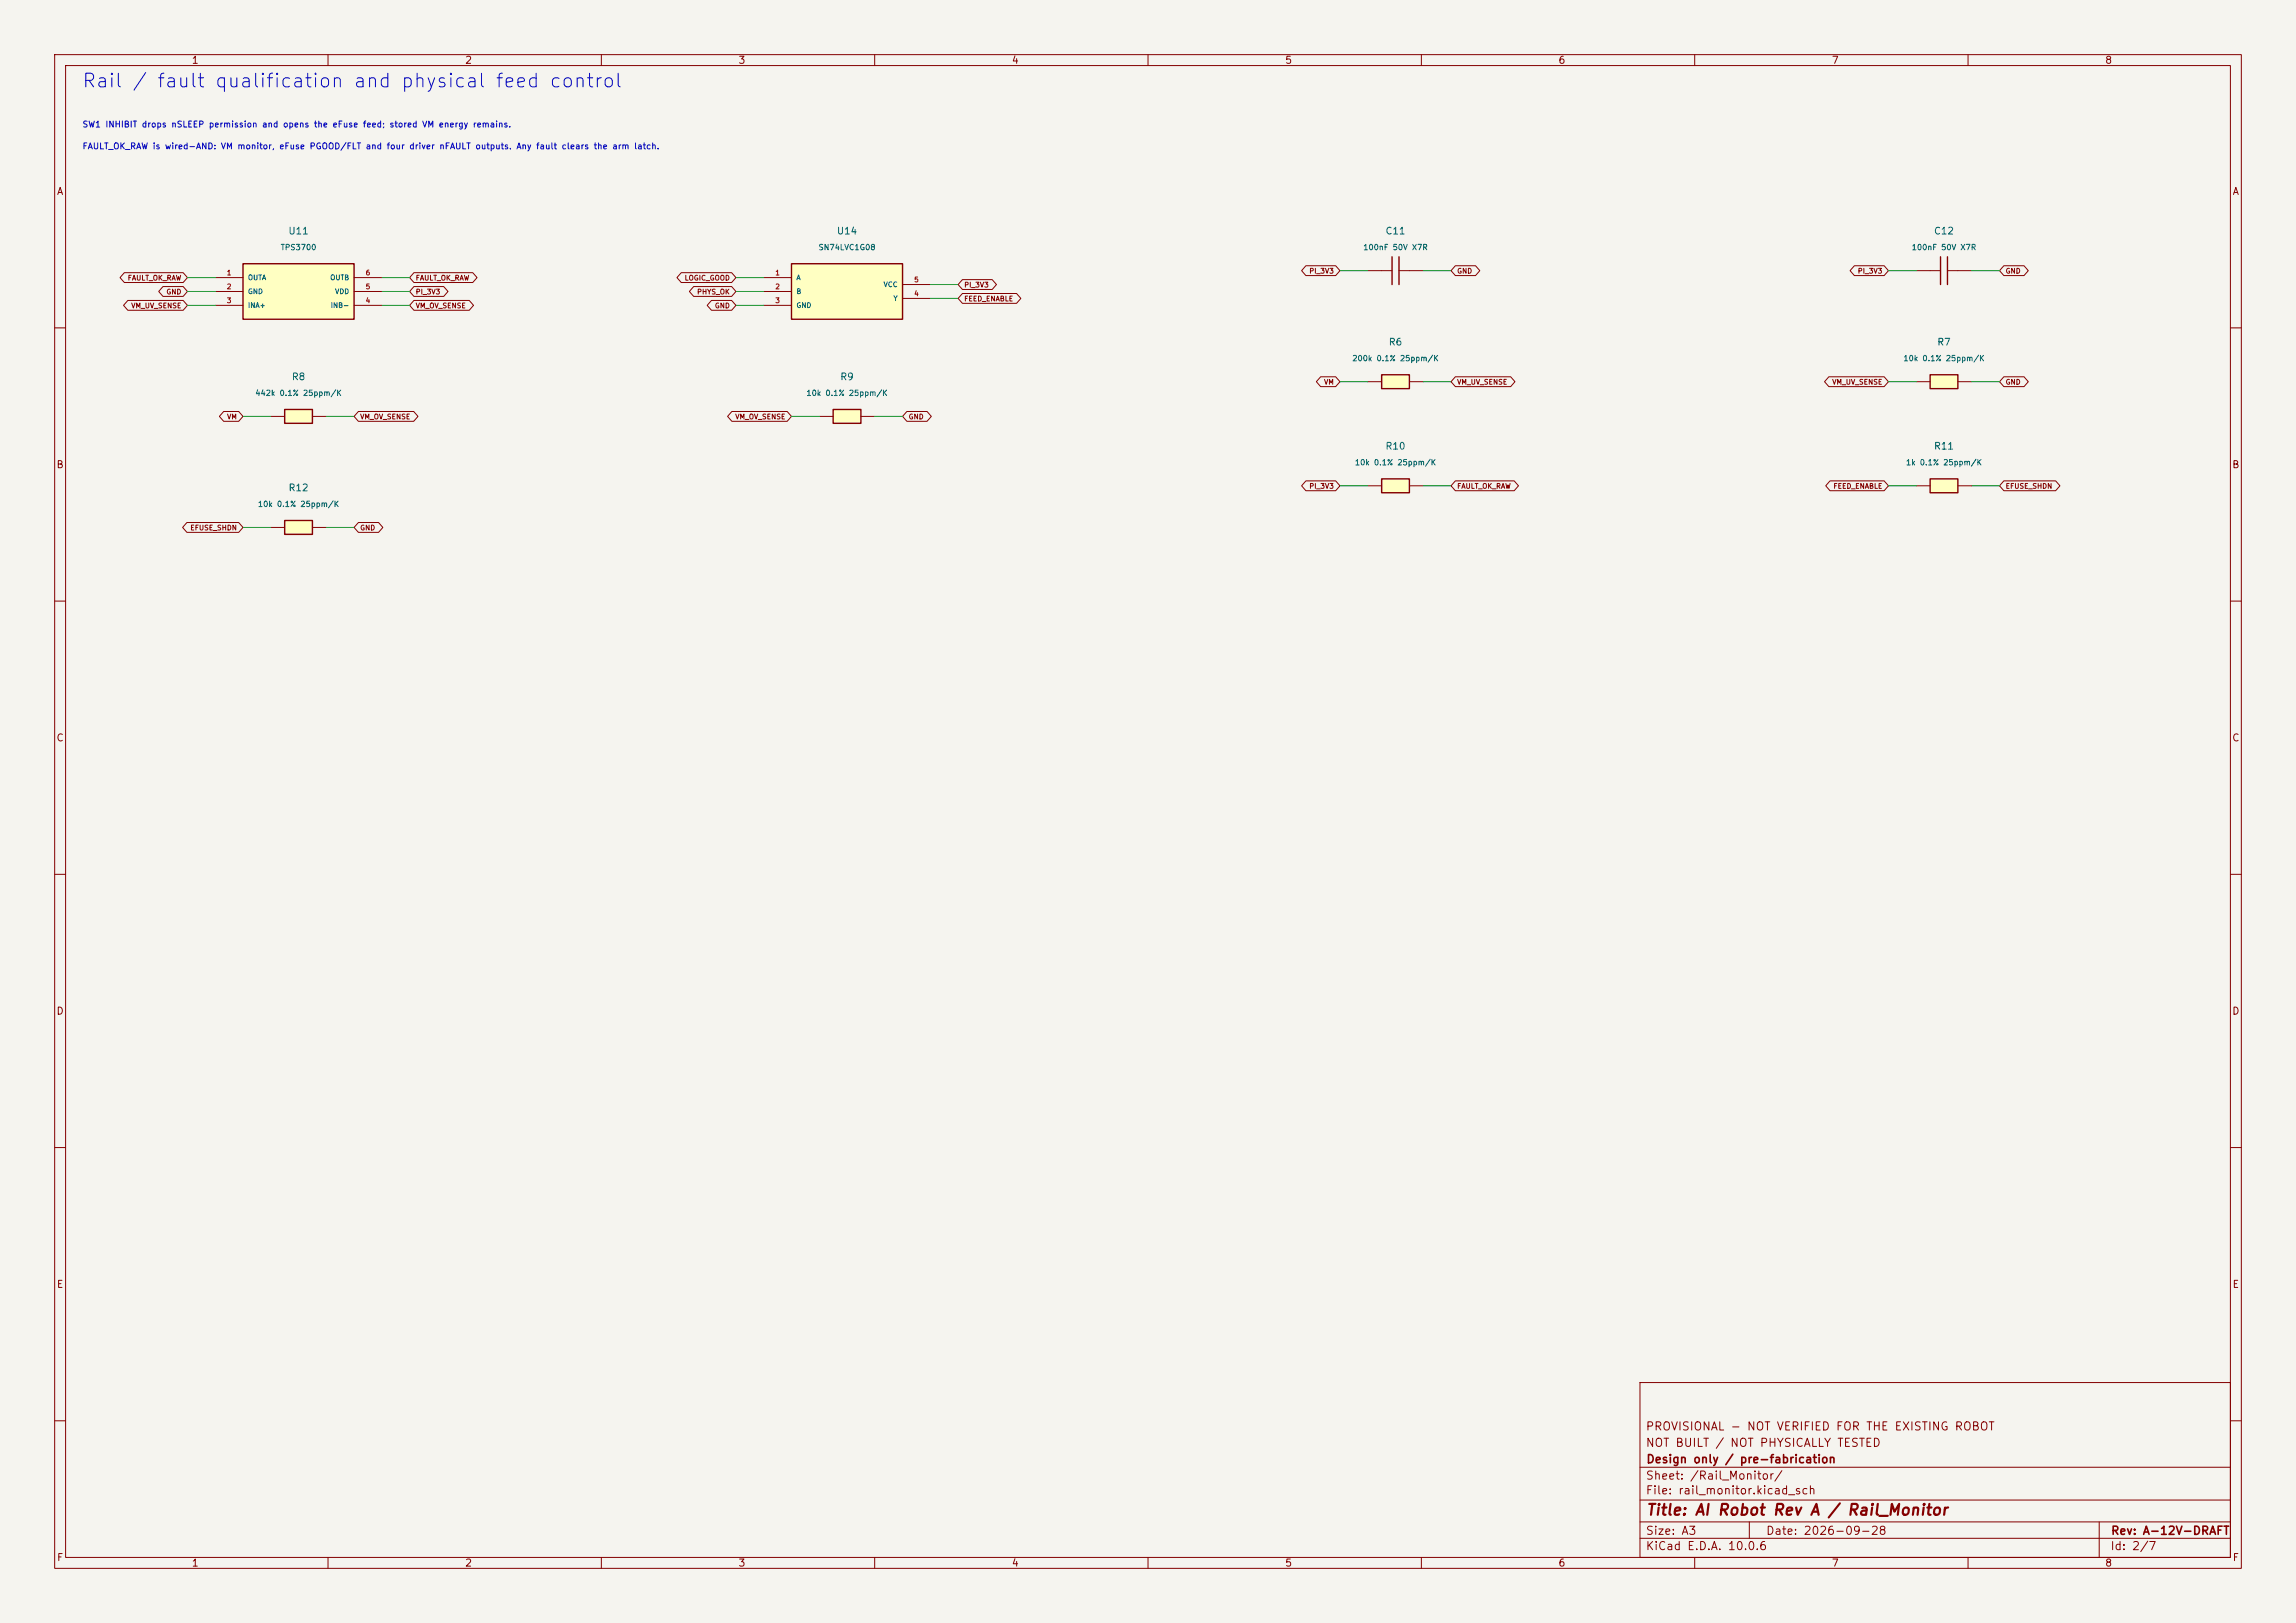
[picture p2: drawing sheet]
<svg xmlns="http://www.w3.org/2000/svg" width="420mm" height="297mm" viewBox="0 0 420 297" stroke-linecap="round" stroke-linejoin="round" font-family="sans-serif">
<defs><g id="words">
<text font-size="2.5" fill="#0000c2" x="14.9" y="16.7">Rail / fault qualification and physical feed control</text>
<text font-size="2" fill="#840000" x="301" y="277.8">Title: AI Robot Rev A / Rail_Monitor</text>
<g font-size="1.5" fill="#840000">
<text x="300.9" y="262.1">PROVISIONAL - NOT VERIFIED FOR THE EXISTING ROBOT</text>
<text x="300.9" y="265.1">NOT BUILT / NOT PHYSICALLY TESTED</text>
<text x="301" y="268.1">Design only / pre-fabrication</text>
<text x="300.9" y="273.8">File: rail_monitor.kicad_sch</text>
<text x="300.9" y="271.1">Sheet: /Rail_Monitor/</text>
<text x="300.9" y="281.2">Size: A3</text>
<text x="322.9" y="281.2">Date: 2026-09-28</text>
<text x="386" y="281.2">Rev: A-12V-DRAFT</text>
<text x="300.9" y="284">KiCad E.D.A. 10.0.6</text>
<text x="385.9" y="284">Id: 2/7</text>
</g>
<g font-size="1.3" fill="#840000">
<text x="35" y="12">1</text>
<text x="85" y="12">2</text>
<text x="135" y="12">3</text>
<text x="185" y="12">4</text>
<text x="235" y="12">5</text>
<text x="285" y="12">6</text>
<text x="335" y="12">7</text>
<text x="385" y="12">8</text>
<text x="10.3" y="36">A</text>
<text x="408.3" y="36">A</text>
<text x="10.2" y="86">B</text>
<text x="408.2" y="86">B</text>
<text x="10.2" y="136">C</text>
<text x="408.2" y="136">C</text>
<text x="10.2" y="186">D</text>
<text x="408.2" y="186">D</text>
<text x="10.3" y="236">E</text>
<text x="408.3" y="236">E</text>
<text x="10.3" y="286">F</text>
<text x="35" y="287">1</text>
<text x="85" y="287">2</text>
<text x="135" y="287">3</text>
<text x="185" y="287">4</text>
<text x="235" y="287">5</text>
<text x="285" y="287">6</text>
<text x="335" y="287">7</text>
<text x="385" y="287">8</text>
<text x="408.3" y="286">F</text>
</g>
<g font-size="1.3" fill="#006464">
<text x="52.6" y="43.2">U11</text>
<text x="153" y="43.2">U14</text>
<text x="253.3" y="43.2">C11</text>
<text x="353.7" y="43.2">C12</text>
<text x="253.9" y="63.5">R6</text>
<text x="354.3" y="63.5">R7</text>
<text x="53.3" y="69.9">R8</text>
<text x="153.6" y="69.9">R9</text>
<text x="253.3" y="82.6">R10</text>
<text x="353.7" y="82.6">R11</text>
<text x="52.7" y="90.2">R12</text>
</g>
<g font-size="1.1" fill="#0000c2">
<text x="15" y="23.6">SW1 INHIBIT drops nSLEEP permission and opens the eFuse feed; stored VM energy remains.</text>
<text x="15" y="27.6">FAULT_OK_RAW is wired-AND: VM monitor, eFuse PGOOD/FLT and four driver nFAULT outputs. Any fault clears the arm latch.</text>
</g>
<g font-size="1" fill="#006464">
<text x="51.2" y="46">TPS3700</text>
<text x="149.6" y="46">SN74LVC1G08</text>
<text x="249.3" y="46">100nF 50V X7R</text>
<text x="349.6" y="46">100nF 50V X7R</text>
<text x="247.3" y="66.3">200k 0.1% 25ppm/K</text>
<text x="348.1" y="66.3">10k 0.1% 25ppm/K</text>
<text x="46.6" y="72.7">442k 0.1% 25ppm/K</text>
<text x="147.4" y="72.7">10k 0.1% 25ppm/K</text>
<text x="247.7" y="85.4">10k 0.1% 25ppm/K</text>
<text x="348.5" y="85.4">1k 0.1% 25ppm/K</text>
<text x="47.1" y="93">10k 0.1% 25ppm/K</text>
</g>
<g font-size=".9" fill="#840000">
<text x="23.3" y="51.5">FAULT_OK_RAW</text>
<text x="76" y="51.5">FAULT_OK_RAW</text>
<text x="125.1" y="51.5">LOGIC_GOOD</text>
<text x="176.3" y="52.8">PI_3V3</text>
<text x="239.4" y="50.3">PI_3V3</text>
<text x="266.5" y="50.3">GND</text>
<text x="339.7" y="50.3">PI_3V3</text>
<text x="366.8" y="50.3">GND</text>
<text x="23.9" y="56.6">VM_UV_SENSE</text>
<text x="30.3" y="54.1">GND</text>
<text x="76" y="54.1">PI_3V3</text>
<text x="76" y="56.6">VM_OV_SENSE</text>
<text x="127.4" y="54.1">PHYS_OK</text>
<text x="130.7" y="56.6">GND</text>
<text x="176.3" y="55.4">FEED_ENABLE</text>
<text x="242.1" y="70.6">VM</text>
<text x="266.5" y="70.6">VM_UV_SENSE</text>
<text x="335.1" y="70.6">VM_UV_SENSE</text>
<text x="366.8" y="70.6">GND</text>
<text x="41.4" y="76.9">VM</text>
<text x="65.8" y="76.9">VM_OV_SENSE</text>
<text x="134.4" y="76.9">VM_OV_SENSE</text>
<text x="166.1" y="76.9">GND</text>
<text x="239.4" y="89.6">PI_3V3</text>
<text x="266.5" y="89.6">FAULT_OK_RAW</text>
<text x="335.3" y="89.6">FEED_ENABLE</text>
<text x="366.8" y="89.6">EFUSE_SHDN</text>
<text x="34.7" y="97.3">EFUSE_SHDN</text>
<text x="65.8" y="97.3">GND</text>
</g>
<g font-size=".9" fill="#a90000">
<text x="41.4" y="50.6">1</text>
<text x="41.4" y="53.1">2</text>
<text x="66.8" y="53.1">5</text>
<text x="66.8" y="50.6">6</text>
<text x="141.7" y="50.6">1</text>
<text x="141.7" y="53.1">2</text>
<text x="167.1" y="51.9">5</text>
<text x="41.4" y="55.7">3</text>
<text x="66.8" y="55.7">4</text>
<text x="141.7" y="55.7">3</text>
<text x="167.1" y="54.4">4</text>
</g>
<g font-size=".9" fill="#006464">
<text x="45.3" y="51.5">OUTA</text>
<text x="60.3" y="51.5">OUTB</text>
<text x="145.6" y="51.5">A</text>
<text x="161.5" y="52.8">VCC</text>
<text x="45.3" y="54">GND</text>
<text x="45.3" y="56.6">INA+</text>
<text x="60.4" y="56.6">INB-</text>
<text x="61.2" y="54">VDD</text>
<text x="145.6" y="54">B</text>
<text x="145.6" y="56.6">GND</text>
<text x="163.3" y="55.3">Y</text>
</g>
</g></defs>
<path d="M0 0h420v297h-420z" fill="#f5f4ef" stroke="#f5f4ef" stroke-width=".18"/>
<g fill="none" stroke="#840000" stroke-width=".18">
<path d="M10 10h400v277h-400zM12 12h396v273h-396zM60 10v2M110 10v2M160 10v2M210 10v2M260 10v2M310 10v2M360 10v2M10 60h2M408 60h2M10 110h2"/>
<path d="M408 110h2M10 160h2M408 160h2M10 210h2M408 210h2M300 253h108v32h-108zM10 260h2M300 278.5h108M300 274.5h108M300 268.5h108M320 278.5v3M384 278.5v6.5"/>
<path d="M408 260h2M60 285v2M110 285v2M160 285v2M210 285v2M260 285v2M300 281.5h108M310 285v2M360 285v2"/>
</g>
<path d="M353.1 87.6h5v2.6h-5z" fill="#ffffc2"/>
<path d="M353.1 87.6h5v2.6h-5z" fill="none" stroke="#840000" stroke-width=".25"/>
<path d="M350.5 88.9h2.6M358.1 88.9h2.6" fill="none" stroke="#840000" stroke-width=".18"/>
<path d="M52.1 95.3h5v2.5h-5z" fill="#ffffc2"/>
<path d="M52.1 95.3h5v2.5h-5z" fill="none" stroke="#840000" stroke-width=".25"/>
<path d="M49.5 96.5h2.6M57.1 96.5h2.6" fill="none" stroke="#840000" stroke-width=".18"/>
<path d="M252.7 87.6h5.1v2.6h-5.1z" fill="#ffffc2"/>
<path d="M252.7 87.6h5.1v2.6h-5.1z" fill="none" stroke="#840000" stroke-width=".25"/>
<path d="M250.2 88.9h2.5M257.8 88.9h2.5" fill="none" stroke="#840000" stroke-width=".18"/>
<path d="M353.1 68.6h5v2.5h-5z" fill="#ffffc2"/>
<path d="M355 47v5.1M356.2 47v5.1M353.1 68.6h5v2.5h-5z" fill="none" stroke="#840000" stroke-width=".25"/>
<path d="M350.5 49.5h4.5M356.2 49.5h4.5M350.5 69.9h2.6M358.1 69.9h2.6" fill="none" stroke="#840000" stroke-width=".18"/>
<path d="M252.7 68.6h5.1v2.5h-5.1z" fill="#ffffc2"/>
<path d="M254.6 47v5.1M255.9 47v5.1M252.7 68.6h5.1v2.5h-5.1z" fill="none" stroke="#840000" stroke-width=".25"/>
<path d="M250.2 49.5h4.4M255.9 49.5h4.4M250.2 69.9h2.5M257.8 69.9h2.5" fill="none" stroke="#840000" stroke-width=".18"/>
<path d="M152.4 74.9h5.1v2.6h-5.1z" fill="#ffffc2"/>
<path d="M152.4 74.9h5.1v2.6h-5.1z" fill="none" stroke="#840000" stroke-width=".25"/>
<path d="M149.9 76.2h2.5M157.5 76.2h2.5" fill="none" stroke="#840000" stroke-width=".18"/>
<path d="M144.8 48.3h20.3v10.1h-20.3z" fill="#ffffc2"/>
<path d="M144.8 48.3h20.3v10.1h-20.3z" fill="none" stroke="#840000" stroke-width=".25"/>
<path d="M139.7 50.8h5.1M139.7 53.3h5.1M139.7 55.9h5.1M165.1 54.6h5.1M165.1 52.1h5.1" fill="none" stroke="#840000" stroke-width=".18"/>
<path d="M52.1 74.9h5v2.6h-5z" fill="#ffffc2"/>
<path d="M52.1 74.9h5v2.6h-5z" fill="none" stroke="#840000" stroke-width=".25"/>
<path d="M49.5 76.2h2.6M57.1 76.2h2.6" fill="none" stroke="#840000" stroke-width=".18"/>
<path d="M44.4 48.3h20.4v10.1h-20.4z" fill="#ffffc2"/>
<path d="M44.4 48.3h20.4v10.1h-20.4z" fill="none" stroke="#840000" stroke-width=".25"/>
<g fill="none" stroke="#840000" stroke-width=".18">
<path d="M22.7 49.9h10.8l.8 .9-.8 .9h-10.8l-.7-.9zM23.4 55h10.1l.8 .9-.8 .9h-10.1l-.8-.9zM29.8 52.4h3.7l.8 .9-.8 .9h-3.7l-.8-.9zM39.4 50.8h5M39.4 53.3h5M39.4 55.9h5M64.8 50.8h5M64.8 53.3h5M64.8 55.9h5M75.7 52.4h5.5l.8 .9-.8 .9h-5.5l-.8-.9zM75.7 49.9h10.8l.8 .9-.8 .9h-10.8l-.8-.9zM75.7 55h10.1l.8 .9-.8 .9h-10.1l-.8-.9z"/>
<path d="M124.6 49.9h9.2l.8 .9-.8 .9h-9.2l-.8-.9zM126.9 52.4h6.9l.8 .9-.8 .9h-6.9l-.8-.9zM130.1 55h3.7l.8 .9-.8 .9h-3.7l-.7-.9zM176 51.2h5.5l.8 .9-.8 .9h-5.5l-.7-.9zM176 53.7h10l.7 .9-.7 .9h-10l-.7-.9zM238.9 48.6h5.4l.8 .9-.8 .9h-5.4l-.8-.9zM266.2 48.6h3.7l.8 .9-.8 .9h-3.7l-.8-.9zM339.2 48.6h5.5l.7 .9-.7 .9h-5.5l-.8-.9zM366.5 48.6h3.7l.8 .9-.8 .9h-3.7l-.7-.9zM40.9 75.3h2.8l.7 .9-.7 .9h-2.8l-.8-.9zM65.6 75.3h10.1l.8 .9-.8 .9h-10.1l-.8-.9zM133.9 75.3h10.1l.8 .9-.8 .9h-10.1l-.8-.9z"/>
<path d="M165.9 75.3h3.7l.8 .9-.8 .9h-3.7l-.8-.9zM241.6 68.9h2.7l.8 1-.8 .9h-2.7l-.8-.9zM266.2 68.9h10.1l.8 1-.8 .9h-10.1l-.8-.9zM334.5 68.9h10.2l.7 1-.7 .9h-10.2l-.8-.9zM366.5 68.9h3.7l.8 1-.8 .9h-3.7l-.7-.9zM34.2 95.6h9.5l.7 .9-.7 .9h-9.5l-.8-.9zM65.6 95.6h3.6l.8 .9-.8 .9h-3.6l-.8-.9zM238.9 88h5.4l.8 .9-.8 .9h-5.4l-.8-.9zM266.2 88h10.8l.8 .9-.8 .9h-10.8l-.8-.9zM334.7 88h10l.7 .9-.7 .9h-10l-.7-.9zM366.5 88h9.5l.8 .9-.8 .9h-9.5l-.7-.9z"/>
</g>
<g fill="none" stroke="#009600" stroke-width=".18">
<path d="M34.3 53.3h5.1M34.3 50.8h5.1M34.3 55.9h5.1M69.8 53.3h5.1M69.8 50.8h5.1M69.8 55.9h5.1M134.6 53.3h5.1M134.6 50.8h5.1M134.6 55.9h5.1M170.2 52.1h5.1M170.2 54.6h5.1M245.1 49.5h5.1"/>
<path d="M260.3 49.5h5.1M345.4 49.5h5.1M360.7 49.5h5.1M44.4 76.2h5.1M59.7 76.2h5.1M144.8 76.2h5.1M160 76.2h5.1M245.1 69.9h5.1M260.3 69.9h5.1M345.4 69.9h5.1M360.7 69.9h5.1M44.4 96.5h5.1"/>
<path d="M59.7 96.5h5.1M245.1 88.9h5.1M260.3 88.9h5.1M345.4 88.9h5.1M360.7 88.9h5.1"/>
</g>
<use href="#words"/>
</svg>
